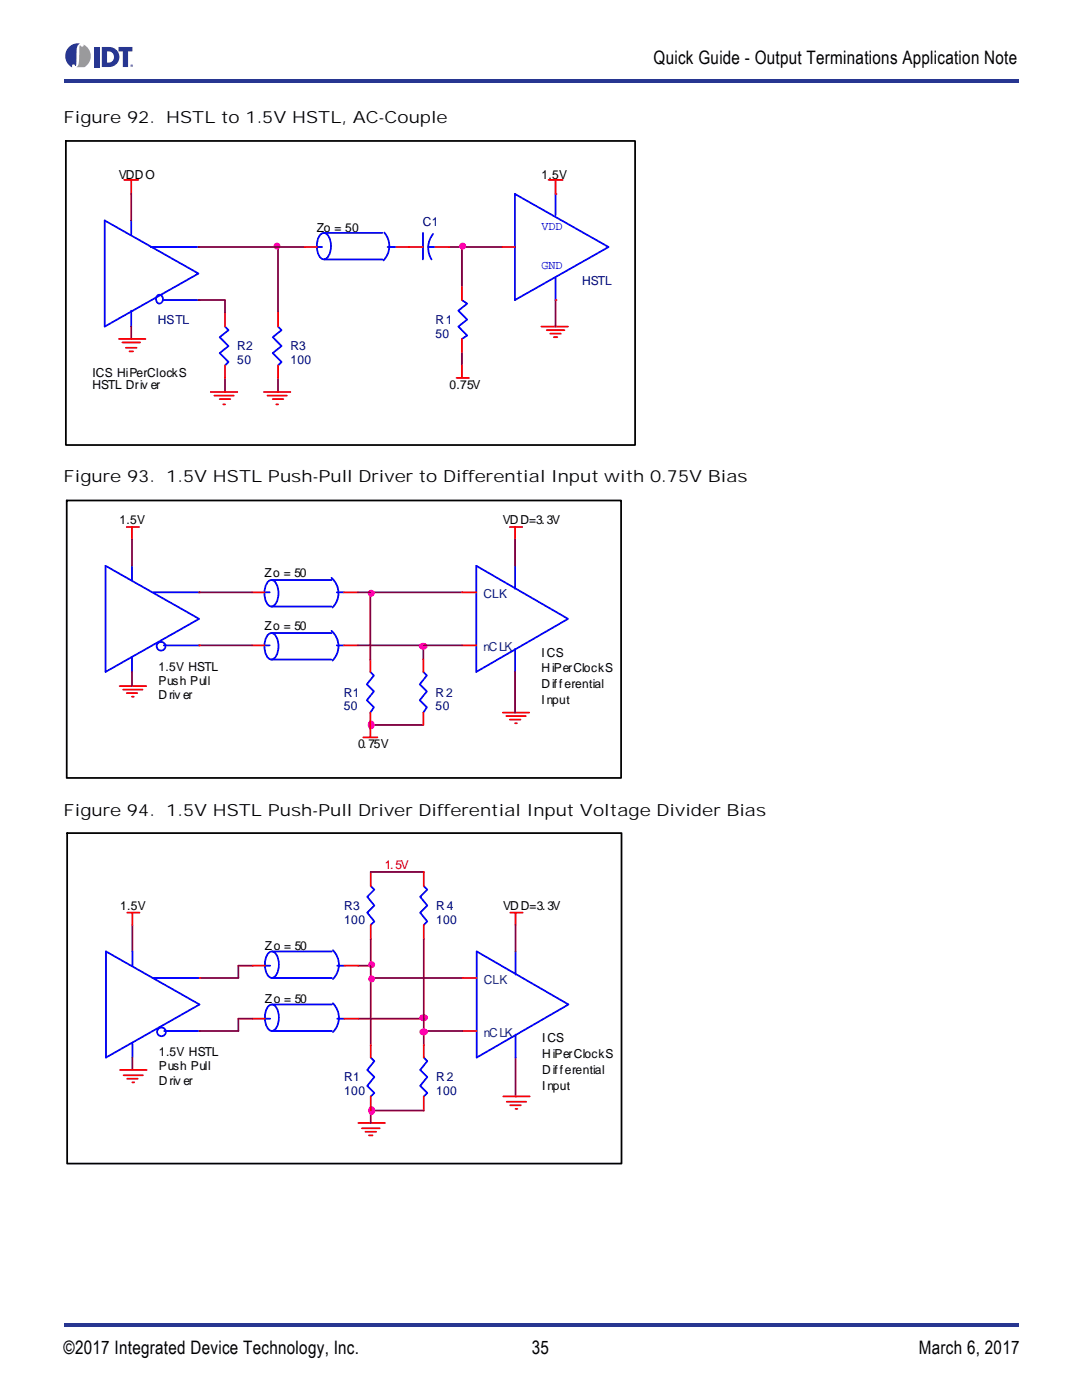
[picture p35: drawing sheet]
<svg xmlns="http://www.w3.org/2000/svg" width="216mm" height="279mm" viewBox="0 0 216 279" stroke-linecap="round" stroke-linejoin="round" font-family="sans-serif">
<defs><g id="words">
<g font-size="3.7">
<text x="130.4" y="12.9">Quick Guide - Output Terminations Application Note</text>
<text x="12.7" y="270.3">©2017 Integrated Device Technology, Inc.</text>
<text x="106.1" y="270.3">35</text>
<text x="183.4" y="270.3">March 6, 2017</text>
</g>
<g font-size="3.3">
<text x="12.7" y="24.6">Figure 92. HSTL to 1.5V HSTL, AC-Couple</text>
<text x="12.7" y="96.2">Figure 93. 1.5V HSTL Push-Pull Driver to Differential Input with 0.75V Bias</text>
<text x="12.7" y="162.9">Figure 94. 1.5V HSTL Push-Pull Driver Differential Input Voltage Divider Bias</text>
</g>
<g font-size="2.5">
<text x="23.7" y="35.6">VDDO</text>
<text x="108" y="35.6">1.5V</text>
<text x="63.2" y="46.2">Zo = 50</text>
<text x="18.4" y="77.6">HSTL Driv er</text>
<text x="18.4" y="75.2">ICS HiPerClockS</text>
<text x="89.7" y="77.6">0.75V</text>
<text x="23.9" y="104.6">1.5V</text>
<text x="100.3" y="104.6">VDD=3.3V</text>
<text x="52.8" y="115.1">Zo = 50</text>
<text x="52.8" y="125.7">Zo = 50</text>
<text x="108.1" y="131">ICS</text>
<text x="31.6" y="133.9">1.5V HSTL</text>
<text x="31.6" y="136.7">Push Pull</text>
<text x="108.1" y="134.2">HiPerClockS</text>
<text x="108.1" y="137.4">Differential</text>
<text x="31.6" y="139.5">Driv er</text>
<text x="108.1" y="140.5">Input</text>
<text x="71.4" y="149.4">0.75V</text>
<text x="24" y="181.5">1.5V</text>
<text x="100.4" y="181.5">VDD=3.3V</text>
<text x="52.9" y="189.7">Zo = 50</text>
<text x="52.9" y="200.2">Zo = 50</text>
<text x="108.2" y="208">ICS</text>
<text x="31.7" y="210.8">1.5V HSTL</text>
<text x="31.7" y="213.6">Push Pull</text>
<text x="108.2" y="211.2">HiPerClockS</text>
<text x="108.2" y="214.3">Differential</text>
<text x="31.7" y="216.5">Driv er</text>
<text x="108.2" y="217.5">Input</text>
</g>
<g font-size="2.5" fill="#000080">
<text x="84.4" y="45.2">C1</text>
<text x="116.1" y="56.8">HSTL</text>
<text x="31.5" y="64.6">HSTL</text>
<text x="86.9" y="64.6">R1</text>
<text x="47.3" y="69.9">R2</text>
<text x="57.9" y="69.9">R3</text>
<text x="86.9" y="67.4">50</text>
<text x="47.3" y="72.7">50</text>
<text x="57.9" y="72.7">100</text>
<text x="68.6" y="139.1">R1</text>
<text x="68.6" y="141.6">50</text>
<text x="86.9" y="139.1">R2</text>
<text x="86.9" y="141.6">50</text>
<text x="68.7" y="181.5">R3</text>
<text x="68.7" y="184.4">100</text>
<text x="87" y="181.5">R4</text>
<text x="87" y="184.4">100</text>
<text x="68.7" y="215.8">R1</text>
<text x="87" y="215.8">R2</text>
<text x="68.7" y="218.6">100</text>
<text x="87" y="218.6">100</text>
</g>
<g font-size="2.5" fill="#00f">
<text x="108" y="46">VDD</text>
<text x="108" y="53.7">GND</text>
</g>
<g font-size="2.5" fill="#004080">
<text x="96.5" y="119.4">CLK</text>
<text x="96.5" y="130">nCLK</text>
<text x="96.5" y="196.3">CLK</text>
<text x="96.5" y="206.9">nCLK</text>
</g>
<text font-size="2.5" fill="#f00" x="76.8" y="173.4">1.5V</text>
</g></defs>
<g fill="#273691">
<path d="M12.7 264h190.5v.7h-190.5z"/>
<path d="M12.7 15.9h190.5v.7h-190.5z"/>
</g>
<path d="M12.9 8.5h13.7v4.9h-13.7z" fill="#fff"/>
<g fill="#223392">
<path d="M18.8 9.4h1v4h-1z"/>
<path d="M23.7 9.4h2.7v.9h-.8v3.1h-1.1v-3.1h-.8z"/>
<path d="M14 9.2a2.54 2.54 0 0 1 2-.5 2.1 2.1 0 0 0-.7 2.2v.4a2.66 2.66 0 0 1-.3 1.9 .33 .33 0 0 0-.4-.3 .33 .33 0 0 0-.2 .5 2.47 2.47 0 0 1-.4-4.2z"/>
<path d="M21.4 10.3a1.15 1.15 0 0 1 1.3 1.1 1.15 1.15 0 0 1-1.3 1.1zM20.3 9.4v4a2.95 2.95 0 0 0 3.2-1 2 2 0 0 0-1.7-3z"/>
</g>
<path d="M15.9 9h.1a.33 .33 0 0 0 .4 .3 .33 .33 0 0 0 .3-.4 2.56 2.56 0 0 1 .1 4.5h-1.6l.3-.3 .2-.5z" fill="#949ca2"/>
<path d="M26 13.1a.27 .27 0 0 1 .5 0 .27 .27 0 0 1-.5 0zM26.1 13.1a.21 .21 0 0 0 .4 0 .21 .21 0 0 0-.4 0zM26.2 13h.2v.2l-.2-.1v.1z" fill="#223392"/>
<path d="M12.7 26.7h115.4v63.5h-115.4z" fill="#fff"/>
<path d="M89.7 49.3h2.5" fill="none" stroke="#800040" stroke-width=".35"/>
<path d="M109.5 35.9h2.8M110.8 35.9v2.8M92.2 57.1v2.8M92.2 67.6v2.9" fill="none" stroke="#f00" stroke-width=".35"/>
<path d="M20.9 44l18.7 10.6-18.7 10.6zM26.2 44v2.8M30.1 49.3h9.5M31.3 59.1a.79 .79 0 0 1 1.1 .1 .79 .79 0 0 1-.1 1.1 .68 .68 0 0 1-.8 .2 .68 .68 0 0 1-.4-.8zM32.5 59.9h7.1M92.2 59.9l1 .7-1.7 1.4 1.7 1.8-1.7 1.4 1.7 1.8-1 .6M26.2 62v3.2" fill="none" stroke="#00f" stroke-width=".35"/>
<g fill="#f00">
<circle cx="39.6" cy="49.3" r=".18"/>
<circle cx="39.6" cy="59.9" r=".18"/>
</g>
<path d="M26.2 38.7v5.3M39.6 59.9h5.3M55.5 49.3v13.1M60.8 49.3h-21.2M92.2 49.3h8.1M110.8 59.9v5.3M26.2 65.2v2.4M44.9 75.4v2.8M55.5 75.4v2.8" fill="none" stroke="#800040" stroke-width=".35"/>
<circle cx="55.3" cy="49.1" r=".52" fill="#f0f" stroke="#f0f" stroke-width=".35"/>
<g fill="none" stroke="#f00" stroke-width=".35">
<path d="M24.8 35.9h2.8M26.2 35.9v2.8M100.3 49.3h2.4M23.7 67.6h5.3M24.4 68.3h3.6M25.1 69.4h2.1M25.8 70.1h.7M42.1 78.2h5.2M42.8 79h3.9M43.8 79.7h2.2M108 65.2h5.3M109.1 65.9h3.5"/>
<path d="M109.8 66.6h2.1M110.5 67.3h.7M44.5 80.7h.4"/>
</g>
<path d="M102.7 38.7l18.7 10.6-18.7 10.6zM110.8 38.7v4.2M110.8 55.3v4.6" fill="none" stroke="#00f" stroke-width=".35"/>
<g fill="#f00">
<circle cx="110.8" cy="38.7" r=".18"/>
<circle cx="110.8" cy="59.9" r=".18"/>
</g>
<path d="M63.2 49.3h1.1M63.9 46.8a.98 .98 0 0 1 1-.3 .98 .98 0 0 1 .7 .7 3.8 3.8 0 0 1-.6 4.5 1.03 1.03 0 0 1-1.4-.7 4.3 4.3 0 0 1 .3-4.2zM64.6 46.5h11.7M64.6 51.8h11.7M76.7 46.4a4.1 4.1 0 0 1-.2 5.6M77.3 49.3h1.8M84.4 46.5v5.3M85.4 49.3h1.5M86.4 46.7a4.4 4.4 0 0 0-.3 5.1M44.9 65.2l.7 .7-1.8 1.4 1.8 1.8-1.8 1.4 1.8 1.7-.7 .7M55.5 65.2l.7 .7-1.8 1.4 1.8 1.8-1.8 1.4 1.8 1.7-.7 .7" fill="none" stroke="#00f" stroke-width=".35"/>
<g fill="none" stroke="#f00" stroke-width=".35">
<path d="M60.8 49.3h2.4M79.1 49.3h5.3M86.9 49.3h2.8M44.9 62.4v2.8M44.9 72.9v2.5M52.6 78.2h5.3M53.4 79h3.8M54.4 79.7h2.1M55.5 62.4v2.8M55.5 72.9v2.5M91.1 75.4h2.5M92.2 72.9v2.5"/>
<path d="M55.1 80.7h.4"/>
</g>
<path d="M44.9 59.9v2.5M92.2 49.3v7.8M92.2 70.5v2.4" fill="none" stroke="#800040" stroke-width=".35"/>
<circle cx="92.3" cy="49.1" r=".52" fill="#f0f" stroke="#f0f" stroke-width=".35"/>
<path d="M13.1 28.1h113.6v60.7h-113.6z" fill="none" stroke="#000" stroke-width=".35"/>
<path d="M12.7 98.5h113v58.2h-113z" fill="#fff"/>
<g fill="none" stroke="#f00" stroke-width=".35">
<path d="M25.3 105.2h2.4M26.3 105.2v2.4M50.3 118.2h2.5M68.6 118.2h2.8M92.2 118.2h2.8M101.7 105.2h2.5M102.8 105.2v2.4M50.3 128.8h2.5M68.6 128.8h2.8M73.9 131.6v2.5M84.5 131.6v2.5M92.2 128.8h2.8"/>
<path d="M73.9 142.2v2.5M84.5 142.2v2.5M100.3 142.2h5.3M101 142.9h3.9M101.7 143.6h2.1M102.8 144.3h.3"/>
</g>
<path d="M73.9 118.2h18.3M39.7 128.8h10.6M71.4 128.8h13.1v2.8M73.9 144.7h10.6" fill="none" stroke="#800040" stroke-width=".35"/>
<path d="M13.3 99.9h110.6v55.4h-110.6z" fill="none" stroke="#000" stroke-width=".35"/>
<g fill="none" stroke="#00f" stroke-width=".35">
<path d="M21.1 112.9l18.6 10.6-18.6 10.6zM26.3 112.9v2.9M30.6 118.2h9.1M52.8 118.2h1M53.5 116.1a.97 .97 0 0 1 .9-.3 .97 .97 0 0 1 .7 .7 3.8 3.8 0 0 1-.6 4.4 1.03 1.03 0 0 1-1.3-.6 4.3 4.3 0 0 1 .3-4.2zM54.2 115.8h11.9M66.1 115.3a4.1 4.1 0 0 1 .3 5.9M67.2 118.2h1.4M95 112.9l18.3 10.6-18.3 10.6zM102.8 112.9v4.6M26.3 131.3v2.8M32.7 128.8h7"/>
<path d="M52.8 128.8h1M53.5 126.7a.97 .97 0 0 1 .9-.3 .97 .97 0 0 1 .7 .7 3.8 3.8 0 0 1-.6 4.4 1.03 1.03 0 0 1-1.3-.7 4.3 4.3 0 0 1 .3-4.1zM54.2 126.3h11.9M54.2 131.6h11.9M54.2 121.1h11.9M66.1 125.9a4.1 4.1 0 0 1 .3 5.9M67.2 128.8h1.4M73.9 134.1l.7 .7-1.4 1.8 1.4 1.4-1.4 1.7 1.4 1.5-.7 1M84.5 134.1l.7 .7-1.4 1.8 1.4 1.4-1.4 1.7 1.4 1.5-.7 1M102.8 129.5v4.6"/>
<circle cx="32.1" cy="129" r=".88"/>
</g>
<g fill="#f0f" stroke="#f0f" stroke-width=".35">
<path d="M73.7 144.2a.62 .62 0 0 1 .9 .1 .62 .62 0 0 1-.2 .9 .51 .51 0 0 1-.6 .1 .51 .51 0 0 1-.2-.6z" fill-rule="evenodd"/>
<path d="M84 128.6a.62 .62 0 0 1 .8-.1 .62 .62 0 0 1 .1 .8 .62 .62 0 0 1-.8 .2 .62 .62 0 0 1-.1-.9z" fill-rule="evenodd"/>
</g>
<g fill="#f00">
<circle cx="39.7" cy="118.2" r=".18"/>
<circle cx="39.7" cy="128.8" r=".18"/>
</g>
<path d="M26.3 107.6v5.3M39.7 118.2h10.6M71.4 118.2h2.5v13.4M102.8 107.6v5.3M26.3 134.1v2.8M84.5 128.8h7.7M102.8 134.1v8.1" fill="none" stroke="#800040" stroke-width=".35"/>
<path d="M23.9 136.9h5.3M24.6 137.6h3.8M25.3 138.3h2.1M26.3 139h.4M72.5 147.1h2.8M73.9 144.7v2.4" fill="none" stroke="#f00" stroke-width=".35"/>
<circle cx="74.1" cy="118.4" r=".52" fill="#f0f" stroke="#f0f" stroke-width=".35"/>
<path d="M12.7 164.8h113.1v68.8h-113.1z" fill="#fff"/>
<path d="M74 174h10.6M26.4 184.6v5.3M39.8 195.2h7.8M47.6 192.7h2.8M71.5 192.7h2.5M92.3 195.2h-18.3v13.4M47.6 203.3v2.5M71.5 203.3h13.1v5.3M102.9 211.1v7.7" fill="none" stroke="#800040" stroke-width=".35"/>
<path d="M84 202.7a.62 .62 0 0 1 .9-.1 .62 .62 0 0 1 .1 .9 .62 .62 0 0 1-.8 .1 .62 .62 0 0 1-.2-.9z" fill-rule="evenodd" fill="#f0f" stroke="#f0f" stroke-width=".35"/>
<path d="M74 174v2.8M25.4 182.1h2.4M26.4 182.1v2.5M74 184.6v2.8M92.3 195.2h2.8M92.3 205.8h2.8M100.4 218.8h5.3M101.1 219.9h3.9M101.8 220.6h2.1M102.9 221.3h.3" fill="none" stroke="#f00" stroke-width=".35"/>
<g fill="none" stroke="#00f" stroke-width=".35">
<path d="M74 176.8l.7 .7-1.4 1.5 1.4 1.7-1.4 1.4 1.4 1.8-.7 .7M21.1 189.9l18.7 10.6-18.7 10.6zM26.4 189.9v2.8M30.6 195.2h9.2M95.1 189.9l18.3 10.6-18.3 10.6zM102.9 189.9v4.6M26.4 208.2v2.9M32.8 205.8h7M102.9 206.5v4.6"/>
<circle cx="32.2" cy="205.9" r=".88"/>
</g>
<g fill="#f00">
<circle cx="39.8" cy="195.2" r=".18"/>
<circle cx="39.8" cy="205.8" r=".18"/>
</g>
<path d="M47.6 192.7v2.5M74 187.4v7.8M84.6 187.4v15.9M102.9 184.6v5.3M26.4 211.1v2.4M39.8 205.8h7.8M47.6 203.3h2.8M84.6 205.8h7.7M84.6 221.6h-10.6v2.5" fill="none" stroke="#800040" stroke-width=".35"/>
<g fill="#f0f" stroke="#f0f" stroke-width=".35">
<path d="M73.8 221.1a.62 .62 0 0 1 .8 .2 .62 .62 0 0 1-.1 .8 .51 .51 0 0 1-.6 .1 .51 .51 0 0 1-.3-.6z" fill-rule="evenodd"/>
<path d="M84 205.6a.62 .62 0 0 1 .9-.2 .62 .62 0 0 1 .1 .9 .62 .62 0 0 1-.8 .1 .62 .62 0 0 1-.2-.8z" fill-rule="evenodd"/>
<circle cx="74.2" cy="192.5" r=".52"/>
<circle cx="74.2" cy="195.4" r=".52"/>
</g>
<g fill="none" stroke="#f00" stroke-width=".35">
<path d="M84.6 174v2.8M50.4 192.7h2.5M68.7 192.7h2.8M84.6 184.6v2.8M101.8 182.1h2.5M102.9 182.1v2.5M24 213.5h5.3M24.7 214.6h3.8M25.4 215.3h2.1M26.4 216h.4M50.4 203.3h2.5M68.7 203.3h2.8"/>
<path d="M74 208.6v2.5M74 218.8v2.8M84.6 208.6v2.5M84.6 218.8v2.8M71.5 224.1h5.3M72.2 225.2h3.6M72.9 225.9h2.1M73.6 226.6h.7"/>
</g>
<g fill="none" stroke="#00f" stroke-width=".35">
<path d="M84.6 176.8l.7 .7-1.5 1.5 1.5 1.7-1.5 1.4 1.5 1.8-.7 .7M52.9 192.7h1M53.5 190.2a.97 .97 0 0 1 1-.3 .97 .97 0 0 1 .7 .7 3.8 3.8 0 0 1-.6 4.5 1.03 1.03 0 0 1-1.3-.7 4.3 4.3 0 0 1 .2-4.2zM54.3 189.9h11.9M54.3 195.2h11.9M66.4 189.7a4.1 4.1 0 0 1 0 5.7M67.3 192.7h1.4M52.9 203.3h1M53.5 200.8a.97 .97 0 0 1 1-.3 .97 .97 0 0 1 .7 .7 3.8 3.8 0 0 1-.6 4.4 1.03 1.03 0 0 1-1.3-.6 4.3 4.3 0 0 1 .2-4.2zM54.3 200.5h11.9M54.3 205.8h11.9M66.4 200.2a4.1 4.1 0 0 1 0 5.8"/>
<path d="M67.3 203.3h1.4M74 211.1l.7 .7-1.4 1.7 1.4 1.4-1.4 1.8 1.4 1.4-.7 .7M84.6 211.1l.7 .7-1.5 1.7 1.5 1.4-1.5 1.8 1.5 1.4-.7 .7"/>
</g>
<path d="M13.4 166.3h110.6v65.9h-110.6z" fill="none" stroke="#000" stroke-width=".35"/>
<use href="#words"/>
</svg>
